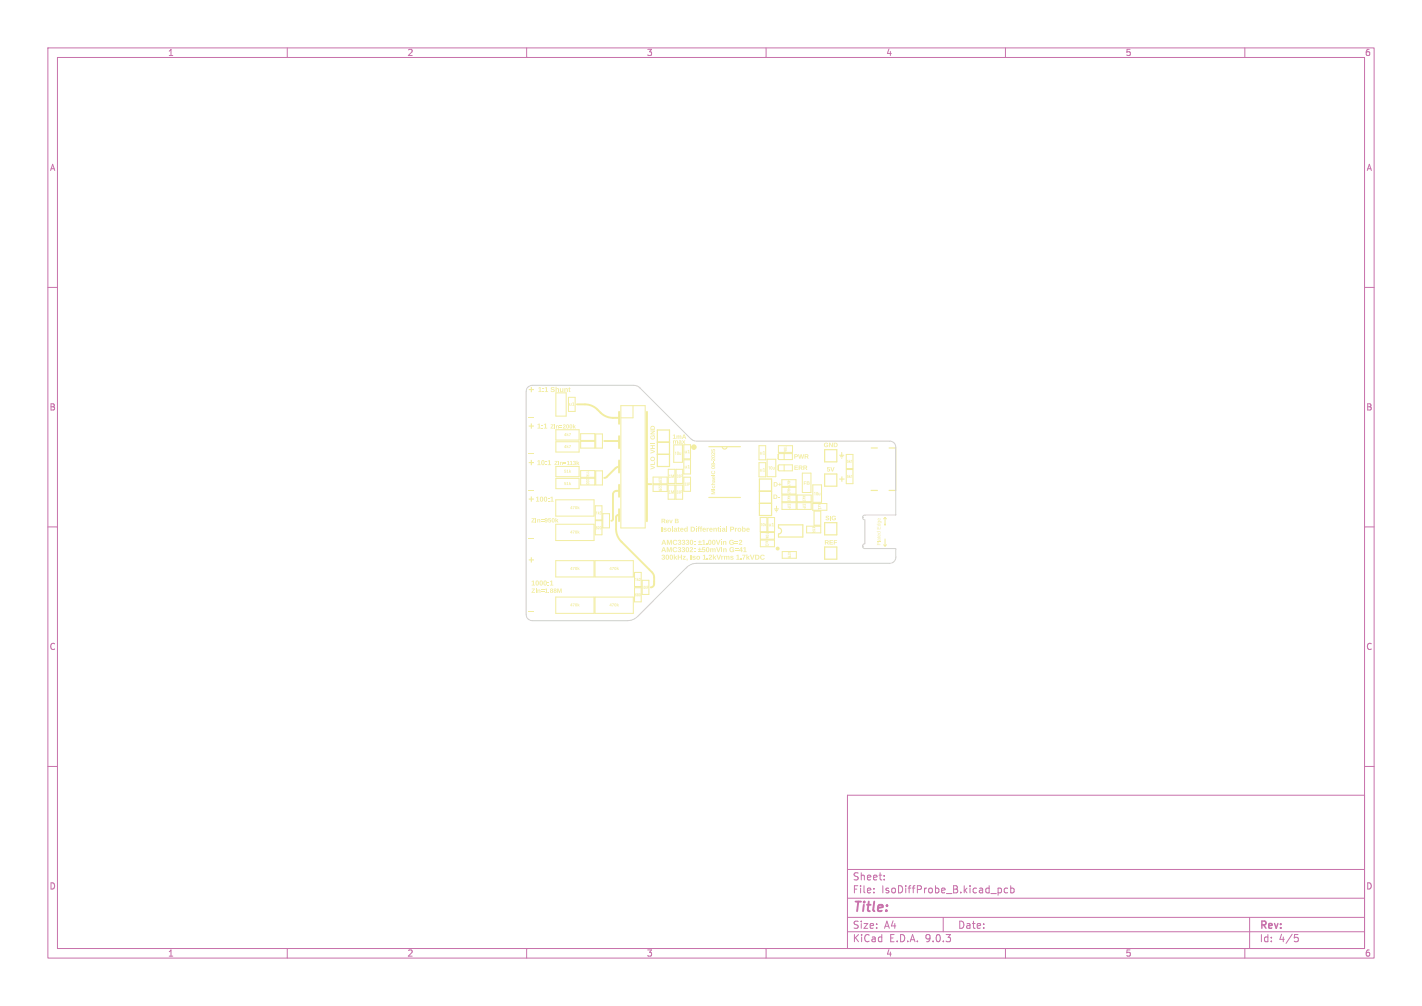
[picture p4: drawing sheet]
<svg xmlns="http://www.w3.org/2000/svg" width="297mm" height="210mm" viewBox="0 0 297 210" stroke-linecap="round" stroke-linejoin="round" font-family="sans-serif">
<defs><g id="words">
<text font-size="2.8" fill="#c872ab" x="178" y="190.9">Title:</text>
<g font-size="2.1" fill="#c872ab">
<text x="178" y="184">Sheet:</text>
<text x="178" y="186.7">File:</text>
<text x="184.1" y="186.7">IsoDiffProbe_B.kicad_pcb</text>
<text x="178" y="196.9">KiCad</text>
<text x="178" y="194.1">Size:</text>
<text x="184.7" y="194.1">A4</text>
<text x="185.7" y="196.9">E.D.A.</text>
<text x="193.3" y="196.9">9.0.3</text>
<text x="200" y="194.1">Date:</text>
<text x="263" y="194.3">Rev:</text>
<text x="263" y="196.9">Id:</text>
<text x="267.1" y="196.9">4/5</text>
</g>
<g font-size="1.8" fill="#c872ab">
<text x="35" y="11.9">1</text>
<text x="85" y="11.9">2</text>
<text x="135" y="11.9">3</text>
<text x="185" y="11.9">4</text>
<text x="235" y="11.9">5</text>
<text x="285" y="11.9">6</text>
<text x="10.3" y="35.9">A</text>
<text x="285.4" y="35.9">A</text>
<text x="10.3" y="85.9">B</text>
<text x="285.3" y="85.9">B</text>
<text x="10.3" y="135.9">C</text>
<text x="285.3" y="135.9">C</text>
<text x="10.3" y="185.9">D</text>
<text x="285.3" y="185.9">D</text>
<text x="35" y="199.9">1</text>
<text x="85" y="199.9">2</text>
<text x="135" y="199.9">3</text>
<text x="185" y="199.9">4</text>
<text x="235" y="199.9">5</text>
<text x="285" y="199.9">6</text>
</g>
</g></defs>
<g fill="none" stroke="#c872ab" stroke-width=".21">
<path d="M10 10h277v190h-277zM12 12h273v186h-273zM60 10v2M110 10v2M160 10v2M210 10v2M260 10v2M10 60h2M285 60h2M10 110h2M285 110h2M10 160h2"/>
<path d="M177 166h108v32h-108zM285 160h2M60 198v2M110 198v2M160 198v2M177 194.5h108M177 191.5h108M177 187.5h108M177 181.5h108M182.5 186.3v.1M182.5 185.5v.1M184.7 183.6v.1"/>
<path d="M184.7 182.8v.1M197 191.5v3M208.6 185.4h.3l.3 .3-.1 .6-.5 .1M210 198v2M210.5 185.5l-.5-.1-.3 .3 .2 .6h.6M211.1 185.5l.4-.1 .3 .3-.1 .6h-.6M211.1 184.9v1.5M260 198v2M261 191.5v6.5M270.4 195.1h.7M270.5 195.7h.4l.3 .3-.1 .5-.6 .1"/>
</g>
<path d="M120.5 84.4h1.7a4.4 4.4 0 0 1 3.5 2 3.7 3.7 0 0 0 2.3 .8h1.3M126.2 92.1h3.1M129.3 97.4l-.6 .2-2 2-.5 .2M129.3 86v2.5M129.3 91v2.6M129.3 96.1v2.5M135.1 86v22.8M129.3 107.5l-.4 .1-.2 .3v2.5a3.7 3.7 0 0 0 1.1 2.6l6.5 6.6 .3 .7v1.6a.73 .73 0 0 1-.7 .7M129.3 102.5h-.5a.76 .76 0 0 0-.8 .7v5.2l-.3 .3M129.3 101.2v2.5M129.3 106.3v2.5M136.1 101.1h-.9" fill="none" stroke="#f2eda1" stroke-width=".4"/>
<path d="M175.4 95h.9M175.6 95.3h.5M175.8 95.6h.1M175.8 95h.1M175.8 94.4v.6M161.7 106.2h.9M161.9 106.5h.5M162.1 106.8h.1M162.2 106.2h.1M162.2 105.7v.5" fill="none" stroke="#f2eda1" stroke-width=".21"/>
<circle cx="162.4" cy="114.5" r=".3" fill="#f2eda1" stroke="#f2eda1" stroke-width=".21"/>
<g fill="#f2eda1">
<path d="M165.9 94.8h.4a.3 .3 0 0 1 .4 .3 .3 .3 0 0 1-.4 .3h-.2v.4h-.2v-.5h.4l.2-.2-.4-.1v.3h-.2z"/>
<path d="M166.7 94.8h.2l.2 .8 .1-.8h.2l.2 .8 .2-.8h.2l-.3 1h-.2l-.2-.8-.1 .8h-.3z"/>
<path d="M168.1 94.8l.7 .1v.3l-.1 .2 .2 .4h-.2l-.2-.4h-.3v.4h-.1v-.5l.5-.1 .1-.1-.5-.1v.3h-.1z"/>
<path d="M110.4 102.3h1.1v.2h-1.1z"/>
<path d="M112 103.9l.4-.2v.9h.2v.1h-.6v-.1h.2v-.7l-.2 .1z"/>
<path d="M112.9 103.8l.1-.1a.48 .48 0 0 1 .5 .5 .48 .48 0 0 1-.6 .4l-.2-.4h.3l.1 .4 .2-.4-.2-.4-.1 .4h-.3z"/>
<path d="M113.7 103.8l.1-.1a.48 .48 0 0 1 .5 .5 .48 .48 0 0 1-.6 .4l-.1-.4h.2l.1 .4 .2-.4-.2-.4-.1 .4h-.2z"/>
<path d="M114.5 104h.2v.2h-.2z"/>
<path d="M114.5 104.5h.2v.2h-.2z"/>
<path d="M115 103.9l.4-.2v.9h.2v.1h-.7v-.1h.3v-.7l-.2 .1z"/>
<path d="M141 94.4l.2-.1v.7h-.1v-.5z"/>
<path d="M141.5 94.3l.3 .1a.34 .34 0 0 1 .1 .4 .34 .34 0 0 1-.4 .2l-.1-.4 .2 .3 .1-.4-.1-.1-.2 .2z"/>
<path d="M141.9 94.4h.1l.1 .5 .2-.5v.6l-.4-.1z"/>
<path d="M132.7 123.9h.3l-.3 .2h.2l.1 .2a.16 .16 0 0 1 0 .2 .16 .16 0 0 1-.2 0 .16 .16 0 0 1-.1-.2l.2 .1-.1-.2-.2 .1z"/>
<path d="M133.1 123.9l.3 .1-.1 .5-.2-.1 .2-.1-.1-.1-.2 .1 .1-.3h.2h-.2z"/>
<path d="M133.5 123.9l.3 .1a.3 .3 0 0 1 .1 .3 .3 .3 0 0 1-.3 .2l-.1-.3 .2 .2v-.3l-.1-.1-.1 .2z"/>
<path d="M110.4 94.6h1.1v.2h-1.1z"/>
<path d="M111.1 122.9h.6l-.5 .7h.5v.2h-.7l.5-.8h-.4z"/>
<path d="M111.9 122.8h.2v.1h-.2z"/>
<path d="M111.9 123.1h.2v.7h-.2z"/>
<path d="M112.2 123.1h.2v.1l.2-.1h.2l.1 .7h-.2l-.1-.6-.2 .6h-.2z"/>
<path d="M113 123.1h.7v.1h-.7z"/>
<path d="M113 123.4h.7v.2h-.7z"/>
<path d="M113.8 123l.4-.1v.7h.2v.2h-.6v-.2h.2v-.6l-.2 .2z"/>
<path d="M114.6 123.6h.1v.2h-.1z"/>
<path d="M115 122.9a.27 .27 0 0 1 .4 0 .27 .27 0 0 1-.1 .4 .3 .3 0 0 1 0 .5 .3 .3 0 0 1-.4-.3l.3 .2 .1-.1-.1-.2-.3 .1 .2-.2-.2-.2h.4l-.1-.1-.3 .1z"/>
<path d="M115.7 122.9a.27 .27 0 0 1 .4 0 .27 .27 0 0 1 0 .4 .3 .3 0 0 1-.1 .5 .3 .3 0 0 1-.4-.3l.3 .2 .2-.1-.2-.2-.3 .1 .2-.2-.2-.2h.4v-.1l-.4 .1z"/>
<path d="M116.4 122.9h.2l.3 .6 .2-.6h.2v.9h-.2l.1-.8-.3 .8h-.1l-.2-.8v.8h-.2z"/>
<path d="M136 90.9h.1v.2a.29 .29 0 0 0 0 .4 .29 .29 0 0 0 .4 0 .29 .29 0 0 0-.1-.5v.3h-.1v-.4h.3a.5 .5 0 0 1 .1 .7 .5 .5 0 0 1-.7 .1 .5 .5 0 0 1 0-.8z"/>
<path d="M135.9 89.9h.9v.2l-.7 .4h.7v.2h-.9v-.2l.7-.4h-.7z"/>
<path d="M136 89l.3-.1 .4 .1 .1 .7h-.9v-.3l.1 .1h.6v-.1a.31 .31 0 0 0-.3-.3 .31 .31 0 0 0-.3 .3h-.1z"/>
<path d="M164.6 103.5l.5 .3h-.6l.5-.1-.3-.1v.1h-.2h.1z"/>
<path d="M164.5 103.9l.6 .1h-.3l.1 .3-.1-.2-.3 .2 .2-.2z"/>
<path d="M164.5 104.4l.5 .2 .1-.3v.4z"/>
<path d="M117.9 100.6h.3l-.2 .1v.2a.22 .22 0 0 1 .3 .1 .22 .22 0 0 1-.2 .3 .22 .22 0 0 1-.3-.2h.3l-.3-.1z"/>
<path d="M118.4 100.7l.2-.1v.6l.2 .1h-.4l.1-.1v-.5z"/>
<path d="M118.9 100.6h.1v.4l.3-.2-.2 .2 .2 .3-.3-.3-.1 .3z"/>
<path d="M132.7 120.8l.2-.2v.7z"/>
<path d="M133.1 120.6l.1 .4 .2-.2-.1 .2 .1 .3-.2-.2-.1 .2z"/>
<path d="M133.5 120.7l.3 .1-.2 .4 .2 .1h-.3l.2-.4-.1-.1-.1 .1z"/>
<path d="M161.6 103.2h.3a.46 .46 0 0 1 .5 .5 .46 .46 0 0 1-.5 .5h-.3v-.2h.3a.32 .32 0 0 0 .3-.4 .32 .32 0 0 0-.5-.2v.6h-.1z"/>
<path d="M162.5 103.7h.3v.2h-.3z"/>
<path d="M110.9 88.4h.2v.4h.4v.3h-.4v.4h-.2v-.4h-.5v-.3h.5z"/>
<path d="M159.9 111.4l.6-.1 .1 .2z"/>
<path d="M160 111.7h.4l.2 .2-.5 .1-.2-.2h.6h-.6z"/>
<path d="M159.9 112.1l.7 .1h-.4l.2 .3-.2-.2-.3 .2 .2-.3z"/>
<path d="M127.5 118.4h.2v.6l-.4-.1 .3-.1v-.3l-.3 .3z"/>
<path d="M127.8 118.4h.4l-.2 .6a.29 .29 0 0 1-.1-.3 .29 .29 0 0 1 .2-.2z"/>
<path d="M128.4 118.4a.26 .26 0 0 1 .3 .1 .26 .26 0 0 1 0 .3 .26 .26 0 0 1-.4 0v-.1l.2 .2 .1-.1v-.3l-.3 .2z"/>
<path d="M128.8 118.3h.2v.4l.3-.2-.2 .2 .2 .3-.3-.2-.2 .2z"/>
<path d="M143 100.8l.3 .1-.1 .5-.2-.1 .2-.1v-.3l-.2 .1z"/>
<path d="M143.4 100.8l.3 .1-.1 .5-.2-.1 .2-.1v-.3l-.2 .1z"/>
<path d="M143.8 100.7l.3 .2v.2h-.2v.3l-.1-.4 .2-.1-.1-.1-.1 .2z"/>
<path d="M141.4 99.1l.3 .1-.1 .5-.2-.1 .2-.1-.1-.3-.1 .1z"/>
<path d="M141.8 99.1l.2 .1-.1 .5-.2-.1 .3-.1-.1-.3-.2 .1z"/>
<path d="M142.1 99.1l.4 .1v.2l-.3 .1v.2l-.1-.3 .3-.2h-.2l-.1 .2z"/>
<path d="M172.3 112.8l.7 .1 .1 .3-.2 .1 .2 .4h-.2l-.2-.4h-.2v.4h-.2v-.5h.5l.1-.2-.4-.1v.3h-.2z"/>
<path d="M173.3 112.8h.7v.1h-.6v.2h.5v.2h-.5v.2h.6v.2h-.7z"/>
<path d="M174.1 112.8h.7v.1h-.5v.3h.5v.1h-.5v.4h-.2z"/>
<path d="M138.2 115.9a.31 .31 0 0 1 .6-.1 .31 .31 0 0 1-.1 .5 .34 .34 0 0 1-.1 .6 .34 .34 0 0 1-.4-.3l.2-.1a.17 .17 0 0 0 .2 .2 .17 .17 0 0 0 .1-.3 .17 .17 0 0 0-.3 0l.3-.4-.5 .1z"/>
<path d="M139.1 115.9l.1-.1a.48 .48 0 0 1 .5 .5 .48 .48 0 0 1-.6 .5l-.1-.5h.2l.2 .4 .1-.4-.1-.4-.2 .4h-.2z"/>
<path d="M140 115.9l.1-.1a.48 .48 0 0 1 .5 .5 .48 .48 0 0 1-.6 .5l-.1-.5h.2l.1 .4 .2-.4-.2-.4-.1 .4h-.2z"/>
<path d="M140.7 115.8h.2v.6l.3-.4h.2l-.2 .4 .3 .4h-.3l-.2-.3-.1 .3h-.2z"/>
<path d="M141.6 115.8h.2v.4h.4v-.4h.2v1h-.2v-.4h-.4v.4h-.2z"/>
<path d="M142.6 116h.6l-.4 .7h.4v.1h-.6l.4-.6h-.4z"/>
<path d="M143.4 116.6h.2l-.1 .5h-.1z"/>
<path d="M144.2 115.8h.2v1h-.2z"/>
<path d="M144.7 116.1h.5l.1 .1h-.5l.3 .2a.29 .29 0 0 1 .1 .4 .29 .29 0 0 1-.4 0l-.2-.2h.5l-.4-.2z"/>
<path d="M145.5 116.1a.41 .41 0 0 1 .7 .1 .41 .41 0 0 1-.2 .6 .41 .41 0 0 1-.6-.4h.2l.1 .2a.2 .2 0 0 0 .3 0 .2 .2 0 0 0-.1-.3 .2 .2 0 0 0-.2 0l-.3 .1z"/>
<path d="M146.8 116l.5-.2v.9h.2v.1h-.7v-.1h.3v-.7l-.3 .1z"/>
<path d="M147.6 116.6h.2v.2h-.2z"/>
<path d="M148.1 115.9a.37 .37 0 0 1 .6 .1 .37 .37 0 0 1-.3 .5l-.2 .2h.5v.1h-.7l.5-.7-.1-.1-.4 .1z"/>
<path d="M148.9 115.8h.2v.6l.3-.4h.2l-.3 .4 .3 .4h-.2l-.2-.3-.1 .3h-.2z"/>
<path d="M149.6 115.8h.3l.2 .9 .3-.9h.2l-.4 1h-.2z"/>
<path d="M150.6 116h.2v.2l.3-.2v.2l-.2 .1-.1 .5h-.2z"/>
<path d="M151.2 116h.2v.2l.2-.2 .3 .2 .4-.1 .1 .7h-.2l-.2-.6-.1 .6h-.2l-.1-.6-.2 .6h-.2z"/>
<path d="M152.6 116.1h.5l.1 .1h-.5l.3 .2a.29 .29 0 0 1 .1 .4 .29 .29 0 0 1-.4 0l-.2-.2h.5l-.4-.2z"/>
<path d="M153.8 116l.5-.2v.9h.2v.1h-.7v-.1h.2v-.7l-.2 .1z"/>
<path d="M154.6 116.6h.2v.2h-.2z"/>
<path d="M155 115.8h.7l-.3 1h-.2v-.1l.3-.7h-.5z"/>
<path d="M155.9 115.8h.2v.6l.3-.4h.2l-.3 .4 .3 .4h-.2l-.2-.3-.1 .3h-.2z"/>
<path d="M156.6 115.8h.3l.2 .9 .3-.9h.2l-.4 1h-.2z"/>
<path d="M157.7 115.8h.4a.52 .52 0 0 1 .5 .5 .52 .52 0 0 1-.5 .5h-.4v-.1h.4a.36 .36 0 0 0 .3-.5 .36 .36 0 0 0-.5-.2v.7h-.2z"/>
<path d="M158.9 115.9l.5-.1 .3 .3h-.2a.31 .31 0 0 0-.4 0 .31 .31 0 0 0 0 .5 .31 .31 0 0 0 .4-.1l.2 .1a.54 .54 0 0 1-.8 .1 .54 .54 0 0 1 0-.8z"/>
<path d="M169.8 109.9l.5 .3h-.7l.5-.1-.2-.1v.1h-.3h.2z"/>
<path d="M169.6 110.4l.5 .2 .2-.3v.4z"/>
<path d="M169.6 110.8h.7v.3l-.7 .1v-.1l.6-.1v-.1l-.3 .1z"/>
<path d="M170 102.8l.3-.1v.7h-.1v-.5z"/>
<path d="M170.5 102.7l.3 .1a.34 .34 0 0 1 .1 .4 .34 .34 0 0 1-.3 .2l-.1-.3 .2 .2v-.3l-.1-.2-.1 .3z"/>
<path d="M170.9 102.9h.2v.4l.2-.4v.5h-.3z"/>
<path d="M161.6 100.6h.3a.46 .46 0 0 1 .5 .5 .46 .46 0 0 1-.4 .5h-.4v-.2h.4a.32 .32 0 0 0 .2-.4 .32 .32 0 0 0-.4-.2v.6h-.2z"/>
<path d="M162.8 100.8h.1v.2h.3v.2h-.3v.3h-.1v-.3h-.3v-.2h.3z"/>
<path d="M172.5 107.8l.5-.1 .2 .2-.4-.1-.2 .1a.55 .55 0 0 1 .6 .6l-.6 .1-.2-.2 .2-.1a.19 .19 0 0 0 .2 .2 .19 .19 0 0 0 .1-.3l-.4-.1z"/>
<path d="M173.4 107.7h.1v.9h-.1z"/>
<path d="M173.8 107.8l.5-.1 .3 .2-.2 .1a.29 .29 0 0 0-.4-.1 .29 .29 0 0 0 0 .5 .29 .29 0 0 0 .4-.1h-.2v-.2h.4v.4a.52 .52 0 0 1-.7 0 .52 .52 0 0 1-.1-.7z"/>
<path d="M110.4 127.7h1.1v.2h-1.1z"/>
<path d="M163.7 93.3l.5-.1 .2 .2z"/>
<path d="M163.7 93.6h.5l.1 .2-.4 .1-.2-.2h.5h-.5z"/>
<path d="M163.7 94l.7 .1h-.4l.2 .2-.2-.1-.3 .1 .2-.2z"/>
<path d="M111 121.4l.5-.2v.9h.2v.1h-.7v-.1h.3v-.7l-.3 .1z"/>
<path d="M111.9 121.3l.1-.1a.48 .48 0 0 1 .6 .5 .48 .48 0 0 1-.6 .5l-.2-.5h.2l.2 .4 .1-.4-.1-.4-.2 .4h-.2z"/>
<path d="M112.8 121.3l.1-.1a.48 .48 0 0 1 .5 .5 .48 .48 0 0 1-.6 .5l-.1-.5h.2l.1 .4 .2-.4-.2-.4-.1 .4h-.2z"/>
<path d="M113.6 121.3l.1-.1a.48 .48 0 0 1 .5 .5 .48 .48 0 0 1-.6 .5l-.1-.5h.2l.2 .4 .1-.4-.1-.4-.2 .4h-.2z"/>
<path d="M114.4 121.5h.2v.2h-.2z"/>
<path d="M114.4 122h.2v.2h-.2z"/>
<path d="M114.9 121.4l.4-.2v.9h.3v.1h-.7v-.1h.2v-.7l-.2 .1z"/>
<path d="M118.9 84.2h.1l.1 .4 .1-.4h.2v.5h-.5z"/>
<path d="M119.5 84.1l.3-.1v.6l.2 .1h-.5l.2-.1v-.5l-.2 .1z"/>
<path d="M138.5 112.7h.3l.3 1h-.2l-.1-.2h-.4v.2h-.3l.2-.4h.5l-.2-.4-.1 .4h-.2z"/>
<path d="M139.3 112.7h.3l.2 .8 .2-.8h.3v1h-.2v-.8l-.2 .8h-.2l-.2-.8v.8h-.2z"/>
<path d="M140.6 112.8l.6-.1 .3 .3h-.2a.31 .31 0 0 0-.5 0 .31 .31 0 0 0 0 .5 .31 .31 0 0 0 .5-.1l.2 .1a.54 .54 0 0 1-.8 .1 .54 .54 0 0 1-.1-.8z"/>
<path d="M141.6 112.8a.31 .31 0 0 1 .5-.1 .31 .31 0 0 1-.1 .5 .34 .34 0 0 1 0 .6 .34 .34 0 0 1-.5-.3l.3-.1a.17 .17 0 0 0 .2 .2 .17 .17 0 0 0 .1-.3 .17 .17 0 0 0-.3 0l.3-.4-.5 .1z"/>
<path d="M142.5 112.8a.31 .31 0 0 1 .5-.1 .31 .31 0 0 1-.1 .5 .34 .34 0 0 1 0 .6 .34 .34 0 0 1-.5-.3l.2-.1a.17 .17 0 0 0 .2 .2 .17 .17 0 0 0 .1-.3 .17 .17 0 0 0-.3 0l.3-.4-.5 .1z"/>
<path d="M143.3 112.8a.31 .31 0 0 1 .5-.1 .31 .31 0 0 1-.1 .5 .34 .34 0 0 1 0 .6 .34 .34 0 0 1-.5-.3l.2-.1a.17 .17 0 0 0 .2 .2 .17 .17 0 0 0 .1-.3 .17 .17 0 0 0-.2 0l.2-.4-.5 .1z"/>
<path d="M144.2 112.8l.1-.1a.48 .48 0 0 1 .5 .5 .48 .48 0 0 1-.6 .5l-.1-.5h.2l.1 .4 .2-.4-.2-.4-.1 .4h-.2z"/>
<path d="M145 113h.2v.2h-.2z"/>
<path d="M145 113.5h.2v.2h-.2z"/>
<path d="M145.8 113.1h.3v-.3h.2v.3h.2v.1h-.2v.3h-.2v-.3h-.3z"/>
<path d="M145.8 113.6h.7v.1h-.7z"/>
<path d="M146.7 112.9l.4-.2v.9h.3v.1h-.7v-.1h.2v-.7l-.2 .1z"/>
<path d="M147.5 113.5h.2v.2h-.2z"/>
<path d="M148 112.8l.1-.1a.48 .48 0 0 1 .5 .5 .48 .48 0 0 1-.6 .5l-.1-.5h.2l.1 .4 .2-.4-.2-.4-.1 .4h-.2z"/>
<path d="M148.8 112.8l.1-.1a.48 .48 0 0 1 .6 .5 .48 .48 0 0 1-.7 .5l-.1-.5h.2l.2 .4 .1-.4-.1-.4-.2 .4h-.2z"/>
<path d="M149.5 112.7h.2l.3 .9 .3-.9h.2l-.4 1h-.2z"/>
<path d="M150.6 112.7h.2v.1h-.2z"/>
<path d="M150.6 112.9h.2v.8h-.2z"/>
<path d="M151 112.9h.2v.2l.2-.2 .2 .1 .1 .7h-.2l-.1-.6-.2 .1v.5h-.2z"/>
<path d="M152.4 112.8l.6-.1 .3 .3h-.2a.32 .32 0 0 0-.5 0 .32 .32 0 0 0 0 .5 .32 .32 0 0 0 .5-.2h-.3v-.1h.5v.4a.58 .58 0 0 1-.8 .1 .58 .58 0 0 1-.1-.9z"/>
<path d="M153.4 113h.8v.1h-.8z"/>
<path d="M153.4 113.4h.8v.1h-.8z"/>
<path d="M154.4 112.8a.37 .37 0 0 1 .6 .1 .37 .37 0 0 1-.3 .5l-.1 .2h.4v.1h-.7l.5-.7-.1-.1-.4 .1z"/>
<path d="M160.5 97.4l.2-.1v.7h-.1v-.5z"/>
<path d="M161 97.4h.3a.34 .34 0 0 1 .1 .4 .34 .34 0 0 1-.4 .2l-.1-.3 .2 .2 .1-.3-.1-.2-.2 .3z"/>
<path d="M161.4 97.5h.1l.1 .4 .2-.4v.5h-.4z"/>
<path d="M160.6 109.3h.1l.1 .5 .1-.5h.2v.6l-.5-.1z"/>
<path d="M161.2 109.3l.3-.1v.6l.2 .1h-.5l.2-.1v-.5l-.2 .1z"/>
<path d="M140.5 90.8l.5-.1v.8h.2v.1h-.7v-.1h.3v-.6l-.3 .1z"/>
<path d="M141.3 90.9h.2v.1l.1-.1 .3 .1 .3-.1 .1 .7h-.2l-.1-.6-.1 .6h-.2l-.1-.6-.1 .6h-.2z"/>
<path d="M142.8 90.7h.2l.3 .9h-.2v-.2h-.4l-.1 .2h-.2l.2-.4h.4l-.1-.4-.2 .4h-.1z"/>
<path d="M111 108.2h.7l-.5 .7h.5v.2h-.7l.5-.8h-.5z"/>
<path d="M111.8 108.1h.2v.1h-.2z"/>
<path d="M111.8 108.4h.2v.7h-.2z"/>
<path d="M112.2 108.4h.2v.1l.2-.1h.2v.7h-.1l-.2-.6-.1 .6h-.2z"/>
<path d="M113 108.4h.6v.1h-.6z"/>
<path d="M113 108.7h.6v.2h-.6z"/>
<path d="M113.8 108.2a.4 .4 0 0 1 .6 .4 .4 .4 0 0 1-.6 .3h.3l.1-.2h-.4l-.1-.2 .4 .1 .1-.1-.1-.2-.4 .2z"/>
<path d="M114.5 108.2h.6v.1h-.4v.2a.32 .32 0 0 1 .4 .2 .32 .32 0 0 1-.3 .4 .32 .32 0 0 1-.3-.3h.2a.16 .16 0 0 0 .2 .1 .16 .16 0 0 0 0-.2 .16 .16 0 0 0-.2 0h-.2z"/>
<path d="M115.3 108.2a.4 .4 0 0 1 .6 .4 .4 .4 0 0 1-.6 .4l-.1-.4h.2l.1 .3 .2-.3-.2-.3-.1 .3h-.2z"/>
<path d="M116 108.1h.2v.6l.2-.3h.2l-.2 .2 .2 .5h-.2l-.1-.3-.1 .3h-.2z"/>
<path d="M164.7 115.2l.5 .3h-.7l.6-.1-.3-.1v.1h-.3h.2z"/>
<path d="M164.5 115.7l.6 .2 .1-.3v.4z"/>
<path d="M164.5 116.1h.7v.3l-.7 .1v-.1l.6-.1v-.1l-.3 .1z"/>
<path d="M117.9 98.1h.3l-.2 .1v.1a.22 .22 0 0 1 .3 .2 .22 .22 0 0 1-.2 .2 .22 .22 0 0 1-.3-.2h.3l-.3-.1z"/>
<path d="M118.4 98.2l.2-.1v.5l.2 .1h-.4l.1-.1v-.4z"/>
<path d="M118.9 98h.1v.4l.3-.2-.2 .2 .2 .3-.3-.2-.1 .2z"/>
<path d="M137.6 101.3l.4 .2v-.2h.1l.1 .2-.2 .1-.3-.2-.1 .2z"/>
<path d="M137.6 101.7l.4 .2v-.2h.1l.1 .2-.2 .1-.3-.2-.1 .2z"/>
<path d="M137.6 102.1h.6v.3l-.6 .1v-.1l.5-.1v-.1l-.3 .1z"/>
<path d="M118.1 92.9h.1v.6l-.4-.1 .3-.1v-.3l-.3 .3z"/>
<path d="M118.4 92.9h.1v.4l.3-.2-.2 .1 .2 .3-.3-.2-.1 .2z"/>
<path d="M118.8 92.9h.5l-.2 .6a.29 .29 0 0 1-.2-.3 .29 .29 0 0 1 .2-.2z"/>
<path d="M141.4 102.4l.2 .1-.1 .5-.2-.1h.3l-.1-.4-.2 .1z"/>
<path d="M141.8 102.4l.2 .1-.1 .5-.2-.1h.2v-.4l-.2 .1z"/>
<path d="M142.1 102.4l.4 .1-.1 .3h-.2v.2l-.1-.3 .3-.1-.2-.1-.1 .2z"/>
<path d="M140.6 91.9h.1v.2l.2-.2 .3 .2 .3-.1 .1 .6h-.2l-.1-.5-.1 .5h-.2l-.1-.5-.1 .5h-.2z"/>
<path d="M141.8 92h.5l.1 .6h-.6l-.1-.2 .3 .1 .1-.2-.4 .1 .1-.2h.3v-.2l-.4 .1z"/>
<path d="M142.4 91.9h.2l.2 .3 .1-.3h.2l-.2 .4 .3 .3h-.2l-.2-.2-.2 .2h-.2l.3-.3z"/>
<path d="M112.5 81l.4-.2v.9h.2v.1h-.7v-.1h.3v-.7l-.2 .1z"/>
<path d="M113.3 81.1h.2v.2h-.2z"/>
<path d="M113.3 81.6h.2v.2h-.2z"/>
<path d="M113.8 81l.4-.2v.9h.3v.1h-.7v-.1h.2v-.7l-.2 .1z"/>
<path d="M115.1 80.9l.3-.1 .4 .1 .1 .2h-.3l-.3-.1 .1 .2a.39 .39 0 0 1 .5 .5 .39 .39 0 0 1-.7 .1l-.2-.2 .2-.1a.21 .21 0 0 0 .3 .3 .21 .21 0 0 0 .1-.4l-.5-.1z"/>
<path d="M116 80.8h.2v.4l.2-.2 .3 .1 .1 .7h-.2l-.2-.6-.1 .1-.1 .5h-.2z"/>
<path d="M116.9 81h.3l.1 .7 .2-.2v-.5h.2v.8h-.2v-.1l-.2 .1h-.3z"/>
<path d="M117.9 81h.2v.2l.2-.2 .2 .1 .1 .7h-.2l-.2-.6-.1 .1v.5h-.2z"/>
<path d="M118.9 80.9l.3 .1-.2 .2v.4l.2 .2-.4-.1-.1-.7z"/>
<path d="M124.5 109.9l.3 .1-.1 .5-.2-.1 .2-.1-.1-.1-.2 .1 .1-.3h.2h-.2z"/>
<path d="M124.9 109.9l.3 .1-.2 .4 .2 .1h-.4l.3-.4-.1-.1-.2 .1z"/>
<path d="M125.3 109.9l.3 .1a.3 .3 0 0 1 .1 .3 .3 .3 0 0 1-.3 .2l-.1-.3 .2 .2v-.3l-.1-.1-.1 .2z"/>
<path d="M112.3 88.6l.4-.2v.9h.3v.2h-.7v-.2h.2v-.7l-.2 .2z"/>
<path d="M113.1 88.7h.3v.2h-.3z"/>
<path d="M113.1 89.3h.3v.2h-.3z"/>
<path d="M113.6 88.6l.5-.2v.9h.2v.2h-.7v-.2h.2v-.7l-.2 .2z"/>
<path d="M158.9 109.3l.2-.1v.6z"/>
<path d="M159.3 109.2l.3 .1a.3 .3 0 0 1 .1 .4 .3 .3 0 0 1-.3 .1l-.1-.3 .2 .2v-.2l-.1-.2-.1 .2z"/>
<path d="M159.7 109.2l.1 .3 .3-.1-.2 .1 .2 .3-.3-.2-.1 .2z"/>
<path d="M164.6 100.3l.5 .3h-.7l.5-.1-.2-.1v.1h-.3h.2z"/>
<path d="M164.4 100.7l.7 .1h-.4l.2 .3-.2-.2-.3 .2 .2-.2z"/>
<path d="M164.4 101.2l.5 .2 .2-.3v.4z"/>
<path d="M115.9 96.2h.6l-.5 .7h.5v.2h-.7l.5-.7h-.4z"/>
<path d="M116.6 96.2l.2 .1z"/>
<path d="M116.6 96.4h.2v.7h-.2z"/>
<path d="M116.9 96.4l.2 .2 .4-.1v.6h-.1l-.1-.6-.2 .6h-.1z"/>
<path d="M117.7 96.4h.6v.2h-.6z"/>
<path d="M117.7 96.8h.6v.1h-.6z"/>
<path d="M118.4 96.4l.4-.2v.7h.2v.2h-.6v-.2h.2v-.5l-.2 .1z"/>
<path d="M119 96.4l.4-.2v.7h.2v.2h-.6v-.2h.2v-.5l-.2 .1z"/>
<path d="M119.7 96.3a.26 .26 0 0 1 .5-.1 .26 .26 0 0 1-.1 .4 .28 .28 0 0 1 0 .5 .28 .28 0 0 1-.4-.3l.4 .1-.2-.2 .2-.3h-.4z"/>
<path d="M120.4 96.2h.2v.5l.4-.3-.2 .3 .2 .4h-.2l-.1-.3-.1 .3h-.2z"/>
<path d="M122.4 98.5l.6-.1 .1 .2z"/>
<path d="M122.4 98.9l.6-.1 .1 .2z"/>
<path d="M122.4 99.2l.7 .1h-.4l.2 .3-.2-.2-.3 .2 .2-.3z"/>
<path d="M159.9 113l.5-.1v.2l-.4 .1 .4 .1v.1h-.5z"/>
<path d="M159.9 113.6l.1 .1h.5l-.1-.1h.1l.1 .3h-.6l-.1 .1z"/>
<path d="M138.2 110h.2v1h-.2z"/>
<path d="M138.6 110.3l.5-.1 .1 .2h-.4l.3 .1a.29 .29 0 0 1 .1 .5 .29 .29 0 0 1-.5 0l-.2-.2h.6l-.5-.3z"/>
<path d="M139.5 110.3a.41 .41 0 0 1 .6 0 .41 .41 0 0 1-.2 .7 .41 .41 0 0 1-.5-.4h.2v.1a.2 .2 0 0 0 .3 0 .2 .2 0 0 0 0-.2 .2 .2 0 0 0-.3 0l-.2 .1z"/>
<path d="M140.3 109.9h.3v1.1h-.3z"/>
<path d="M140.8 110.3h.5l.2 .7-.3-.2-.2 .2-.2-.1-.1-.2 .4 .2 .1-.2h-.5l.1-.2h.4l-.1-.2-.4 .1z"/>
<path d="M141.7 110l.3 .2-.2 .1v.4l.2 .3-.4-.1-.1-.7z"/>
<path d="M142.1 110.3l.3-.1 .3 .1 .1 .3h-.5l.1 .3 .4-.1-.2 .1h-.5v-.4h.5l-.2-.2-.3 .2z"/>
<path d="M143 110.2l.4 .1v-.4h.2v1.1l-.2-.1-.4 .1-.1-.4h.2v.2a.2 .2 0 0 0 .3-.2 .2 .2 0 0 0-.3-.2v.2h-.2z"/>
<path d="M144.3 110h.3a.52 .52 0 0 1 .6 .4 .52 .52 0 0 1-.5 .6h-.4v-.2h.4a.36 .36 0 0 0 .2-.4 .36 .36 0 0 0-.4-.3v.7h-.2z"/>
<path d="M145.3 109.9h.2v.2h-.2z"/>
<path d="M145.3 110.2h.2v.8h-.2z"/>
<path d="M145.9 110l.3-.1-.2 .2 .2 .2h-.2v.7h-.2v-.7h-.1z"/>
<path d="M146.3 110l.4-.1-.2 .2 .2 .2h-.2v.7h-.2v-.7h-.1z"/>
<path d="M146.8 110.3l.3-.1 .2 .1 .1 .3h-.5l.1 .3 .4-.1-.1 .1h-.5l-.1-.4h.5l-.1-.2-.4 .2z"/>
<path d="M147.6 110.2h.2v.2l.2-.2v.2l-.2 .1v.5h-.2z"/>
<path d="M148.2 110.3l.3-.1 .3 .1v.3h-.5l.2 .3 .3-.1-.1 .1h-.5l-.1-.4h.5l-.1-.2-.4 .2z"/>
<path d="M149 110.2h.2v.1l.2-.1 .3 .1v.7h-.2l-.1-.7-.2 .2v.5h-.2z"/>
<path d="M150 110l.3 .2-.2 .1v.4l.2 .3-.4-.1-.1-.7z"/>
<path d="M150.4 109.9h.2v.2h-.2z"/>
<path d="M150.4 110.2h.2v.8h-.2z"/>
<path d="M150.9 110.3h.5l.2 .7-.3-.2-.2 .2-.3-.1v-.2l.3 .2 .2-.2h-.5l.1-.2h.4l-.1-.2-.4 .1z"/>
<path d="M151.7 109.9h.2v1.1h-.2z"/>
<path d="M152.5 110h.5a.34 .34 0 0 1 .3 .3 .34 .34 0 0 1-.3 .3h-.3v.4h-.2v-.5l.5-.1 .1-.1-.4-.2v.4h-.2z"/>
<path d="M153.5 110.2h.2v.2l.3-.2v.2l-.3 .1v.5h-.2z"/>
<path d="M154.1 110.3a.41 .41 0 0 1 .7 0 .41 .41 0 0 1-.2 .7 .41 .41 0 0 1-.6-.4h.3v.1a.2 .2 0 0 0 .3 0 .2 .2 0 0 0-.1-.2 .2 .2 0 0 0-.2 0l-.3 .1z"/>
<path d="M155 109.9h.2v.4a.34 .34 0 0 1 .5 .1 .34 .34 0 0 1 0 .4 .34 .34 0 0 1-.5 .1l-.2 .1v-.4h.2v.2a.21 .21 0 0 0 .3-.2 .21 .21 0 0 0-.3-.2v.2h-.2z"/>
<path d="M156 110.3l.2-.1 .3 .1 .1 .3h-.5l.1 .3 .4-.1-.1 .1h-.5l-.1-.4h.5l-.2-.2-.3 .2z"/>
<path d="M158.7 97.9h.2l.1 .4 .1-.4h.1v.5h-.4z"/>
<path d="M159.3 97.8l.3-.1v.6l.2 .1h-.5l.2-.1v-.5l-.2 .1z"/>
<path d="M110.4 112.4h1.1v.2h-1.1z"/>
<path d="M124.5 106.9l.2-.2v.7z"/>
<path d="M124.9 106.7l.1 .4 .2-.2-.1 .2 .1 .3-.2-.2-.1 .2z"/>
<path d="M125.3 106.8l.3 .1-.1 .5-.2-.1 .2-.1v-.3l-.2 .1z"/>
<path d="M165.9 97.2h.7v.1h-.5v.3h.5v.1h-.5v.3h.6v.1h-.8z"/>
<path d="M166.8 97.2l.8 .1v.3l-.2 .1 .3 .4h-.3l-.2-.3h-.2v.3h-.2v-.5h.5l.1-.1-.4-.2v.3h-.2z"/>
<path d="M167.8 97.2l.7 .1 .1 .3-.2 .1 .2 .4h-.2l-.2-.3h-.2v.3h-.2v-.5h.5l.1-.1-.4-.2v.3h-.2z"/>
<path d="M119.3 118.4h.2v.6l-.4-.1 .3-.1v-.3l-.3 .3z"/>
<path d="M119.6 118.4h.4l-.2 .6a.29 .29 0 0 1-.1-.3 .29 .29 0 0 1 .2-.2z"/>
<path d="M120.2 118.4a.26 .26 0 0 1 .3 .1 .26 .26 0 0 1 0 .3 .26 .26 0 0 1-.4 0v-.1l.2 .2 .1-.1v-.3l-.3 .2z"/>
<path d="M120.6 118.3h.2v.4l.3-.2-.2 .2 .2 .3-.3-.2-.2 .2z"/>
<path d="M167.7 105.2l.4 .1v-.1l.2 .1-.5 .1z"/>
<path d="M167.7 105.5l.4 .2v-.2l.2 .1-.5 .2z"/>
<path d="M167.7 105.8h.6v.2l-.3 .1-.1-.1h.3v-.1l-.3 .1z"/>
<path d="M167.7 103.5l.5 .3h-.6l.5-.1-.3-.1v.1h-.2h.1z"/>
<path d="M167.6 103.9l.7 .1h-.4l.2 .3-.2-.2-.3 .2 .2-.2z"/>
<path d="M167.6 104.4l.5 .2 .1-.3v.4z"/>
<path d="M134.2 122.4l.2-.1v.6z"/>
<path d="M134.6 122.3l.2 .2-.2 .4-.1-.1 .1-.2 .1 .2v-.4l-.2 .2z"/>
<path d="M134.9 122.3l.2 .2-.1 .4-.2-.1 .1-.2 .1 .2v-.4l-.2 .2z"/>
<path d="M135.2 122.3l.3 .1-.3 .5v-.3l.2-.1-.2-.1v.2z"/>
<path d="M170.9 105.3h.5v.1l-.5 .1 .5 .1v.2h-.5z"/>
<path d="M170.9 105.9l.1 .2h.4l-.1-.2h.1l.1 .3h-.5l-.1 .2z"/>
<path d="M143 97.2h.2v.5l.2-.5h.1v.6l-.4-.1z"/>
<path d="M143.6 97.2l.3-.1v.6l.2 .1h-.5l.2-.1v-.5l-.2 .1z"/>
<path d="M138.2 108.3l.7 .1v.3l-.1 .1 .2 .4h-.2l-.2-.3h-.2v.3h-.2v-.5h.5l.1-.1-.4-.2v.3h-.2z"/>
<path d="M139.2 108.6h.4l.1 .3h-.4l.1 .2 .3-.1-.1 .2-.4-.1-.1-.3h.4l-.1-.2-.3 .2z"/>
<path d="M139.8 108.5h.2l.1 .6 .2-.6h.2l-.3 .7h-.2z"/>
<path d="M141 108.3l.7 .1v.2l-.2 .1 .3 .2-.1 .2-.7 .1v-.1l.6-.2-.4-.1v.3h-.2v-.4l.5-.1-.3-.2v.3h-.2z"/>
<path d="M175.7 99.5h.3v.4h.4v.2h-.4v.5h-.3v-.5h-.4v-.2h.4z"/>
<path d="M139.7 102.5l.3-.1v.6l.1 .1h-.4l.1-.1v-.5l-.1 .1z"/>
<path d="M140.2 102.4h.1l.2 .5 .1-.5h.2v.7h-.1v-.6l-.2 .6-.2-.6v.6h-.1z"/>
<path d="M148.6 102.4h.8v.1h-.7l.7 .2v.1l-.7 .2h.7v.2h-.8v-.2l.6-.2-.6-.2z"/>
<path d="M148.5 102.1l.1 .1z"/>
<path d="M148.7 102.1h.7v.1h-.7z"/>
<path d="M148.8 101.4h.1v.2a.16 .16 0 0 0 .1 .2 .18 .18 0 0 0 .2-.3v-.1a.3 .3 0 0 1 .1 .4 .3 .3 0 0 1-.5 .1 .3 .3 0 0 1 0-.5z"/>
<path d="M148.8 100.8l.6-.1v.2l-.5 .1 .5 .1v.2h-.9v-.2h.4z"/>
<path d="M148.8 100.1l.5-.1-.1 .2a.2 .2 0 0 1 .2 .3 .21 .21 0 0 1-.4 .1 .21 .21 0 0 1 .1-.4v.2h.2l-.1-.1h-.3v.3z"/>
<path d="M148.8 99.5l.3-.1v.4l.1-.4a.31 .31 0 0 1 0 .6 .31 .31 0 0 1-.5-.3l.3 .1v-.2l-.3 .1z"/>
<path d="M148.5 99.1h.9v.2h-.9z"/>
<path d="M148.6 98.3h.2v.1a.24 .24 0 0 0 0 .4 .24 .24 0 0 0 .3 0 .24 .24 0 0 0 0-.4v-.1a.41 .41 0 0 1 .2 .5 .41 .41 0 0 1-.6 .1 .41 .41 0 0 1-.1-.6z"/>
<path d="M148.6 97.4a.37 .37 0 0 1 .5-.1 .37 .37 0 0 1 .2 .5h-.6l-.1-.2 .5 .1 .1-.1h-.6z"/>
<path d="M148.6 96.8l.2-.1 .1 .1a.23 .23 0 0 1 .4 0 .23 .23 0 0 1 0 .3 .23 .23 0 0 1-.4 0l-.2 .1-.1-.2 .6 .1v-.2l-.6 .1z"/>
<path d="M149 96.3h.1v.3h-.1z"/>
<path d="M148.6 95.7h.3l.3 .3v-.3h.2v.5l-.6-.4v.4h-.2z"/>
<path d="M148.6 95.1a.37 .37 0 0 1 .5-.1 .37 .37 0 0 1 .2 .5h-.6l-.1-.2 .5 .1 .1-.1h-.6z"/>
<path d="M148.6 94.5l.3-.1 .3 .4v-.4h.2v.5l-.6-.3v.3h-.2z"/>
<path d="M148.6 93.8h.1v.3h.2a.28 .28 0 0 1 .2-.3 .28 .28 0 0 1 .3 .2 .28 .28 0 0 1-.2 .3v-.3l-.1-.1-.1 .1v.3h-.4z"/>
<path d="M137.6 99.7l.4 .2v-.2h.1l.1 .2-.2 .1-.3-.2-.1 .2z"/>
<path d="M137.6 100.1l.4 .2v-.2h.1l.1 .2-.2 .1-.3-.2-.1 .2z"/>
<path d="M137.6 100.5h.6v.3l-.6 .1v-.1l.5-.1v-.1l-.3 .1z"/>
<path d="M119.3 126h.2v.6l-.4-.1 .3-.1v-.3l-.3 .3z"/>
<path d="M119.6 126h.4l-.2 .6a.29 .29 0 0 1-.1-.3 .29 .29 0 0 1 .2-.2z"/>
<path d="M120.2 126a.26 .26 0 0 1 .3 .1 .26 .26 0 0 1 0 .3 .26 .26 0 0 1-.4 0v-.1l.2 .2 .1-.1v-.3l-.3 .2z"/>
<path d="M120.6 125.9h.2v.4l.3-.2-.2 .2 .2 .3-.3-.2-.2 .2z"/>
<path d="M122.5 100h.1v.2l.1-.1 .2 .1 .1-.2 .1 .2-.6 .1z"/>
<path d="M122.5 100.4h.1v.2l.1-.1 .2 .1 .1-.2 .1 .2-.6 .1z"/>
<path d="M122.5 100.8h.4l.2 .2-.5 .1-.2-.1 .6-.1-.6 .1z"/>
<path d="M118.1 90.4h.1v.6l-.4-.1 .3-.1v-.3l-.3 .3z"/>
<path d="M118.4 90.4h.1v.4l.3-.2-.2 .1 .2 .3-.3-.2-.1 .2z"/>
<path d="M118.8 90.4h.5l-.2 .6a.29 .29 0 0 1-.2-.3 .29 .29 0 0 1 .2-.2z"/>
<path d="M143 94.1h.2v.4l.2-.4h.1v.5h-.4z"/>
<path d="M143.6 94l.3-.1v.6l.2 .1h-.5l.2-.1v-.5l-.2 .1z"/>
<path d="M164.6 101.9l.5 .3h-.7l.5-.1-.2-.1v.1h-.3h.2z"/>
<path d="M164.4 102.3l.7 .1h-.4l.2 .3-.2-.2-.3 .2 .2-.2z"/>
<path d="M164.4 102.8l.5 .2 .2-.3v.4z"/>
<path d="M139.7 99.2l.3-.1v.6l.1 .1h-.4l.2-.1v-.5l-.2 .1z"/>
<path d="M140.2 99.1h.2l.1 .5 .1-.5h.2v.7h-.1v-.6l-.2 .6-.2-.6v.6h-.1z"/>
<path d="M110.9 80.8h.2v.4h.4v.2h-.4v.5h-.2v-.5h-.5v-.2h.5z"/>
<path d="M119.3 110.8h.2v.6l-.4-.1 .3-.1v-.3l-.3 .3z"/>
<path d="M119.6 110.8h.4l-.2 .6a.29 .29 0 0 1-.1-.3 .29 .29 0 0 1 .2-.2z"/>
<path d="M120.2 110.8a.26 .26 0 0 1 .3 .1 .26 .26 0 0 1 0 .3 .26 .26 0 0 1-.4 0v-.1l.2 .2 .1-.1v-.3l-.3 .2z"/>
<path d="M120.6 110.7h.2v.4l.3-.2-.2 .2 .2 .3-.3-.2-.2 .2z"/>
<path d="M112.2 96.2l.5-.1v.8h.2v.2h-.7v-.2h.3v-.7l-.3 .2z"/>
<path d="M113.1 96.2l.1-.1a.48 .48 0 0 1 .6 .5 .48 .48 0 0 1-.6 .4l-.2-.4h.2l.2 .4 .1-.4-.1-.4-.2 .4h-.2z"/>
<path d="M114 96.3h.2v.2h-.2z"/>
<path d="M114 96.9h.2v.2h-.2z"/>
<path d="M114.4 96.2l.5-.1v.8h.2v.2h-.7v-.2h.3v-.7l-.3 .2z"/>
<path d="M138.5 114.2h.2l.4 1.1h-.2l-.1-.3h-.4l-.1 .3h-.2l.2-.5h.5l-.2-.4-.1 .4h-.2z"/>
<path d="M139.3 114.2h.2l.3 .8 .2-.8h.3v1.1h-.2v-.9l-.2 .9h-.2l-.3-.9v.9h-.1z"/>
<path d="M140.6 114.3l.5-.1 .3 .3-.2 .1a.31 .31 0 0 0-.4-.1 .31 .31 0 0 0 0 .5 .31 .31 0 0 0 .5-.1l.1 .1a.54 .54 0 0 1-.8 .2 .54 .54 0 0 1 0-.9z"/>
<path d="M141.6 114.3a.31 .31 0 0 1 .5-.1 .31 .31 0 0 1-.1 .5 .34 .34 0 0 1 0 .6 .34 .34 0 0 1-.5-.3h.2a.17 .17 0 0 0 .3 .1 .17 .17 0 0 0 0-.2 .17 .17 0 0 0-.2-.1l.2-.3h-.5z"/>
<path d="M142.4 114.3a.31 .31 0 0 1 .6-.1 .31 .31 0 0 1-.1 .5 .34 .34 0 0 1-.1 .6 .34 .34 0 0 1-.4-.3h.2a.17 .17 0 0 0 .2 .1 .17 .17 0 0 0 .1-.2 .17 .17 0 0 0-.3-.1l.3-.3h-.5z"/>
<path d="M143.3 114.3l.1-.1a.48 .48 0 0 1 .5 .6 .48 .48 0 0 1-.6 .4l-.1-.5h.2l.2 .4 .1-.4-.1-.3-.2 .3h-.2z"/>
<path d="M144.2 114.3a.37 .37 0 0 1 .5 .1 .37 .37 0 0 1-.3 .5l-.1 .2h.5v.2h-.8l.5-.8-.1-.1-.4 .1z"/>
<path d="M145 114.5h.2v.2h-.2z"/>
<path d="M145 115.1h.2v.2h-.2z"/>
<path d="M145.8 114.6h.3v-.3h.1v.3h.3v.1h-.3v.3h-.1v-.3h-.3z"/>
<path d="M145.8 115.1h.7v.2h-.7z"/>
<path d="M146.7 114.2h.6v.2h-.4l-.1 .2a.36 .36 0 0 1 .5 .3 .36 .36 0 0 1-.3 .4 .36 .36 0 0 1-.4-.3h.2a.18 .18 0 0 0 .3 .1 .18 .18 0 0 0 0-.3 .18 .18 0 0 0-.3 0h-.2z"/>
<path d="M147.6 114.3l.1-.1a.48 .48 0 0 1 .5 .6 .48 .48 0 0 1-.6 .4l-.2-.5h.3l.1 .4 .2-.4-.2-.3-.1 .3h-.3z"/>
<path d="M148.3 114.5h.2v.1l.2-.1 .3 .1 .4-.1 .1 .8h-.2l-.2-.7-.1 .7h-.2l-.1-.7-.2 .7h-.2z"/>
<path d="M149.6 114.2h.2l.3 .9 .2-.9h.2l-.3 1.1h-.3z"/>
<path d="M150.6 114.2h.2v.1h-.2z"/>
<path d="M150.6 114.5h.2v.8h-.2z"/>
<path d="M151 114.5h.2v.1l.3-.1h.2l.1 .8h-.2l-.2-.7-.1 .2v.5h-.3z"/>
<path d="M152.5 114.3l.6-.1 .2 .3h-.2a.32 .32 0 0 0-.5 0 .32 .32 0 0 0 .1 .5 .32 .32 0 0 0 .5-.1h-.3v-.2h.4v.4a.58 .58 0 0 1-.8 .1 .58 .58 0 0 1 0-.9z"/>
<path d="M153.5 114.5h.8v.1h-.8z"/>
<path d="M153.5 114.9h.8v.1h-.8z"/>
<path d="M154.8 114.2h.2v.7h.1l-.1 .4h-.2v-.3h-.5v-.1h.5v-.5l-.3 .5h-.2z"/>
<path d="M155.3 114.4l.4-.2v.9h.2v.2h-.7v-.2h.3v-.7l-.2 .2z"/>
<path d="M164.5 105.2l.5 .1v-.1l.1 .1-.5 .1z"/>
<path d="M164.5 105.5l.5 .2v-.2l.1 .1-.5 .2z"/>
<path d="M164.5 105.8h.7l-.1 .2-.2 .1-.2-.1h.3v-.1l-.3 .1z"/>
<path d="M110.9 96h.2v.4h.4v.3h-.4v.4h-.2v-.4h-.5v-.3h.5z"/>
<path d="M158.7 94.3h.2l.1 .5 .1-.5h.1v.6l-.4-.1z"/>
<path d="M159.3 94.3l.3-.1v.6l.2 .1h-.5l.2-.1v-.5l-.2 .1z"/>
<path d="M135.9 97.2l.9 .3v.2l-.9 .3v-.2l.7-.2-.7-.2z"/>
<path d="M135.9 96.9h.7v-.5h.2v.7h-.9z"/>
<path d="M136 95.5a.48 .48 0 0 1 .7 0 .48 .48 0 0 1-.2 .7 .48 .48 0 0 1-.7-.4h.2a.32 .32 0 0 0 .5 .3 .32 .32 0 0 0 0-.6 .32 .32 0 0 0-.5 .2l-.2 .1z"/>
<path d="M135.9 93.8l.9 .4v.2l-.9 .3v-.2l.7-.2-.7-.3z"/>
<path d="M135.9 92.9h.9v.2h-.4v.4h.4v.2h-.9v-.2h.3v-.4h-.3z"/>
<path d="M135.9 92.6h.9v.2h-.9z"/>
<path d="M110.9 116.3h.2v.5h.4v.2h-.4v.4h-.2v-.4h-.5v-.2h.5z"/>
<path d="M172.8 97.5h.5v.1h-.4v.3a.33 .33 0 0 1 .5 .2 .33 .33 0 0 1-.3 .4 .33 .33 0 0 1-.4-.3h.2a.16 .16 0 0 0 .2 .1 .16 .16 0 0 0 .1-.3 .16 .16 0 0 0-.3 0h-.2z"/>
<path d="M173.4 97.5h.2l.3 .8 .2-.8h.2l-.3 .9h-.2z"/>
<path d="M115 88.6h.6l-.4 .7h.5v.1h-.7l.4-.7h-.4z"/>
<path d="M115.8 88.6l.2 .1z"/>
<path d="M115.8 88.8h.2v.6h-.2z"/>
<path d="M116.1 88.8l.2 .1 .4-.1v.6h-.1l-.2-.5-.1 .5h-.2z"/>
<path d="M116.8 88.8h.7v.1h-.7z"/>
<path d="M116.8 89.1h.7v.2h-.7z"/>
<path d="M117.7 88.6a.33 .33 0 0 1 .5 .2 .33 .33 0 0 1-.4 .4l.4 .1v.1h-.6l.4-.6-.1-.1-.3 .1z"/>
<path d="M118.3 88.7a.37 .37 0 0 1 .5 .3 .37 .37 0 0 1-.5 .3v-.3h.1l.1 .3 .2-.2-.1-.4-.2 .3h-.1z"/>
<path d="M119 88.7a.37 .37 0 0 1 .5 .3 .37 .37 0 0 1-.5 .3l-.1-.3h.2l.1 .3 .2-.2-.1-.4-.2 .3h-.2z"/>
<path d="M119.7 88.6h.1v.5l.4-.3-.2 .3 .3 .3h-.2l-.2-.2-.1 .2h-.1z"/>
<path d="M110.9 103.6h.2v.5h.4v.2h-.4v.4h-.2v-.4h-.5v-.2h.5z"/>
<path d="M176.9 99.2h.3l-.2 .1v.1l.3 .1-.2 .3-.2-.1 .2-.1-.2-.1z"/>
<path d="M177.3 99.1l.1 .4 .3-.2-.1 .2 .1 .3-.2-.2-.2 .2z"/>
<path d="M177.7 99.3l.3-.2v.7z"/>
<path d="M110.4 87h1.1v.2h-1.1z"/>
<path d="M119.3 105.7h.2v.6l-.4-.1 .3-.1v-.3l-.3 .3z"/>
<path d="M119.6 105.7h.4l-.2 .6a.29 .29 0 0 1-.1-.3 .29 .29 0 0 1 .2-.2z"/>
<path d="M120.2 105.7a.26 .26 0 0 1 .3 .1 .26 .26 0 0 1 0 .3 .26 .26 0 0 1-.4 0v-.1l.2 .2 .1-.1v-.3l-.3 .2z"/>
<path d="M120.6 105.6h.2v.4l.3-.2-.2 .2 .2 .3-.3-.2-.2 .2z"/>
<path d="M127.5 126h.2v.6l-.4-.1 .3-.1v-.3l-.3 .3z"/>
<path d="M127.8 126h.4l-.2 .6a.29 .29 0 0 1-.1-.3 .29 .29 0 0 1 .2-.2z"/>
<path d="M128.4 126a.26 .26 0 0 1 .3 .1 .26 .26 0 0 1 0 .3 .26 .26 0 0 1-.4 0v-.1l.2 .2 .1-.1v-.3l-.3 .2z"/>
<path d="M128.8 125.9h.2v.4l.3-.2-.2 .2 .2 .3-.3-.2-.2 .2z"/>
<path d="M167.9 100.5h.5v.1h-.4v.2h.4v.1h-.4v.3h-.1z"/>
<path d="M168.5 100.5l.5 .1v.5l-.5 .1 .5-.2-.4-.1v.2h-.1v-.3l.4-.1-.3-.1v.2h-.1z"/>
<path d="M176.9 96h.3l-.2 .1v.2l.3 .1-.2 .2-.2-.1h.2l-.2-.1z"/>
<path d="M177.3 96l.1 .3 .3-.1-.1 .1 .1 .3-.2-.2-.2 .2z"/>
<path d="M177.7 96.1l.3-.1v.6z"/>
<path d="M172.2 92.5l.5-.1 .3 .2-.2 .1a.29 .29 0 0 0-.4 0 .29 .29 0 0 0 0 .4 .29 .29 0 0 0 .4-.1h-.2v-.1h.4v.3a.52 .52 0 0 1-.8 .1 .52 .52 0 0 1 0-.8z"/>
<path d="M173.2 92.4h.2l.4 .7v-.7h.2v.9h-.3l-.4-.7v.7h-.1z"/>
<path d="M174.1 92.4h.4a.46 .46 0 0 1 .5 .5 .46 .46 0 0 1-.5 .4h-.4v-.1h.4a.32 .32 0 0 0 .2-.4 .32 .32 0 0 0-.4-.2v.6h-.2z"/>
<path d="M183.2 113.3h.3l.1 .4 .3 .1h-.7v-.3v.2h.3v-.3l-.3 .1z"/>
<path d="M183.1 113l.8 .1z"/>
<path d="M183.4 112.5l.5-.2-.1 .2a.2 .2 0 0 1 .1 .3 .2 .2 0 0 1-.4 0 .2 .2 0 0 1 .1-.3l.1 .3a.18 .18 0 0 0 .1-.3 .18 .18 0 0 0-.3 0l-.1 .1 .1 .3z"/>
<path d="M183.2 112.2h.7l-.5 .1z"/>
<path d="M183.4 111.6l.2-.1 .1 .4 .1-.1v-.3a.28 .28 0 0 1-.1 .5 .28 .28 0 0 1-.4-.2l.3 .1v-.3l-.3 .2z"/>
<path d="M183.1 110.9h.8l-.1 .1a.24 .24 0 0 1-.1 .4 .24 .24 0 0 1-.3-.2 .21 .21 0 0 0 .2 .1 .21 .21 0 0 0 .2-.2l-.5 .1 .1-.2z"/>
<path d="M183.2 109.9v.5h.3v-.4l.1 .4h.2l.1-.5v.6h-.7z"/>
<path d="M183.1 109.4h.8h-.1a.24 .24 0 0 1-.1 .4 .24 .24 0 0 1-.3-.2 .21 .21 0 0 0 .2 .1 .21 .21 0 0 0 .2-.2l-.5 .1 .1-.2z"/>
<path d="M183.3 108.8h.7v.4v-.3h-.2a.24 .24 0 0 1-.1 .4 .24 .24 0 0 1-.3-.3 .21 .21 0 0 0 .2 .2 .21 .21 0 0 0 .2-.3h-.3l-.2 .1z"/>
<path d="M183.4 108.2h.2l.1 .4 .1-.2v-.2a.28 .28 0 0 1-.1 .5 .28 .28 0 0 1-.4-.3l.3 .2v-.3l-.3 .1z"/>
</g>
<g fill="none" stroke="#f2eda1" stroke-width=".21">
<path d="M116.1 89.7h4.9v2.2h-4.9zM116.1 82h2.2v4.9h-2.2zM116.1 92.2h4.9v2.2h-4.9zM116.1 97.4h4.9v2.1h-4.9zM116.1 99.9h4.9v2.1h-4.9zM118.7 82.9h1.4v3h-1.4zM121.3 98.2h2.9v1.4h-2.9zM121.3 90.5h2.9v1.4h-2.9zM121.3 92.1h2.9v1.4h-2.9zM121.3 99.8h2.9v1.4h-2.9zM124.4 98.3h1.4v2.9h-1.4zM124.4 90.6h1.4v2.9h-1.4z"/>
<path d="M129.7 84.7h5.1v25.5h-5.1zM132.2 84.7v2.5h-2.5M136.4 99.6h3v1.4h-3zM139.6 98h1.4v2.9h-1.4zM140.7 92.9h1.8v3.6h-1.8zM141.2 98h1.4v2.9h-1.4zM142.8 99.6h1.4v3h-1.4zM142.8 92.8h1.4v3h-1.4zM142.8 96h1.4v2.9h-1.4zM158.5 93h1.4v3h-1.4zM158.5 96.6h1.4v2.9h-1.4zM160.2 95.9h1.8v3.6h-1.8z"/>
<path d="M162.5 94.9l.2-.2h2.8v1.2h-2.8l-.2-.2zM162.6 93h2.9v1.4h-2.9zM162.6 94.8v1M162.6 97.2v1M162.7 97h2.8v1.3h-2.8l-.2-.2v-.9zM163.8 97v1.3M163.8 94.7v1.2M167.6 98.8h1.8v4h-1.8zM176.8 98h1.4v3h-1.4zM176.8 94.9h1.4v2.9h-1.4zM116.1 104.3h8v3.4h-8zM116.1 109.4h8v3.4h-8z"/>
<path d="M116.1 117h8v3.4h-8zM124.3 117h8v3.4h-8zM124.3 108.7h1.4v2.9h-1.4zM124.3 105.6h1.4v2.9h-1.4zM125.9 107.2h1.4v3h-1.4zM132.5 119.5h1.4v2.9h-1.4zM136.4 101.2h3v1.4h-3zM139.6 101.3h1.4v2.9h-1.4zM141.2 101.3h1.4v2.9h-1.4zM158.8 108h1.4v3h-1.4zM158.8 112.7h3v1.4h-3zM158.8 111.2h3v1.4h-3z"/>
<path d="M160.4 108h1.4v3h-1.4zM163.3 100.1h3v1.4h-3zM163.3 101.7h3v1.4h-3zM163.3 103.3h3v1.4h-3zM163.3 104.9h3v1.4h-3zM163.4 115.1h2.9v1.4h-2.9zM166.5 103.3h2.9v1.4h-2.9zM166.5 104.9h2.9v1.4h-2.9zM168.5 109.8h2.9v1.4h-2.9zM169.8 105.1h2.9v1.4h-2.9zM169.8 101.2h1.8v3.7h-1.8zM170 106.7h1.4v2.9h-1.4z"/>
<path d="M184.6 113.7l.3 .3M184.9 108l-.3 .3M184.9 108l.3 .3M184.9 108v1.5M184.9 112.5v1.5M185.2 113.7l-.3 .3M116.1 124.6h8v3.4h-8zM124.3 124.6h8v3.4h-8zM132.5 122.7h1.4v2.9h-1.4zM134.1 121.1h1.4v3h-1.4z"/>
</g>
<g fill="none" stroke="#f2eda1" stroke-width=".25">
<path d="M137.3 92.3h2.5M137.3 89.8h2.5v7.6h-2.5zM137.3 94.8h2.5M148 93.2h6.6M158.6 100h2.6v7.6h-2.6zM172.2 93.9h2.6v2.5h-2.6zM172.2 99h2.6v2.5h-2.6zM182 93.5h1.3M185.7 93.5l1.4 .1v8.8M148 103.8h6.6M158.6 105.1h2.6M158.6 102.5h2.6"/>
<path d="M162.6 109.6h5.1v2.5h-5.1v-.6l.5-.2 .1-.5-.1-.4-.5-.2zM172.2 109.1h2.6v2.6h-2.6zM172.2 114.2h2.6v2.5h-2.6zM181.9 102.4h1.4M185.7 102.4h1.4M187.1 102.4h.1"/>
</g>
<path d="M150.8 93.2l.2 .4 .3 .1 .4-.1 .1-.4" fill="none" stroke="#f2eda1" stroke-width=".24"/>
<g fill="#f2eda1" stroke="#f2eda1" stroke-width=".21">
<circle cx="144.9" cy="93.3" r=".47"/>
<circle cx="184.9" cy="109.5" r=".1"/>
</g>
<path d="M144.2 91.6l.7 .4 .6 .1h40.3a1.27 1.27 0 0 1 1.3 1.3v14.1h-6.5l-.3 .2-.1 .3M144.2 91.6l-10.5-10.6-.7-.4-.6-.2h-21.2a1.27 1.27 0 0 0-1.3 1.3v46.6a1.27 1.27 0 0 0 1.3 1.3h19.8a3.1 3.1 0 0 0 2.2-.9M144.2 91.6h.1M145.5 117.6a3.1 3.1 0 0 0-2.1 .9l-10.2 10.2M145.5 117.6h.1M180.2 108l.1 .4 .4 .1v5l-.4 .2-.1 .3M180.2 114l.1 .4 .3 .1h6.5v1.8a1.27 1.27 0 0 1-1.3 1.3h-40.3M180.2 114h.1M180.2 108h.1M133.2 128.7h.1" fill="none" stroke="#d0d2cd" stroke-width=".21"/>
<use href="#words"/>
</svg>
